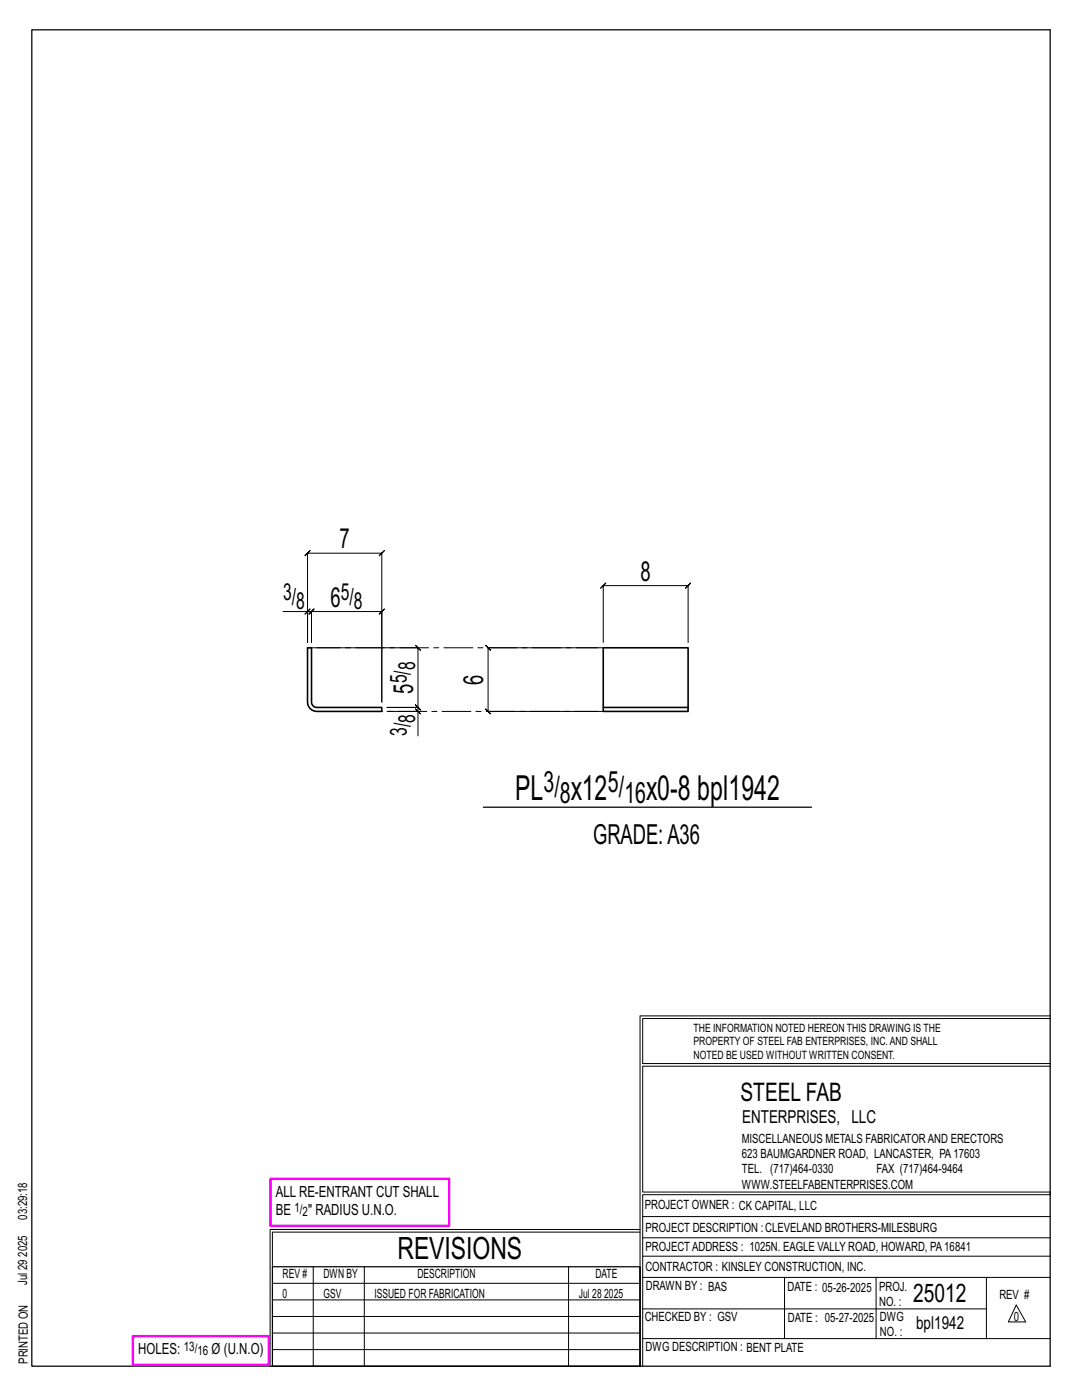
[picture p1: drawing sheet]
<svg xmlns="http://www.w3.org/2000/svg" width="216mm" height="279mm" viewBox="0 0 216 279" stroke-linecap="round" stroke-linejoin="round" font-family="sans-serif">
<defs><g id="words">
<g font-size="6.9">
<text x="102.8" y="159.6">PL</text>
<text x="113.9" y="159.6">x12</text>
<text x="128.9" y="159.6">x0-8 bpl1942</text>
</g>
<text font-size="6.1" x="79.3" y="251.3">REVISIONS</text>
<g font-size="5.9">
<text x="108.4" y="158.1">3/</text>
<text x="111.7" y="160.2">8</text>
<text x="121.3" y="158.1">5/</text>
<text x="124.6" y="160.2">16</text>
</g>
<g font-size="5.5">
<text x="67.7" y="109.4">7</text>
<text x="127.8" y="115.9">8</text>
<text x="66" y="121.1">6</text>
<text x="96.4" y="136.7" transform="rotate(-90 96.4 136.7)">6</text>
<text x="82.4" y="138.4" transform="rotate(-90 82.4 138.4)">5</text>
<text x="118.3" y="168.4">GRADE:A36</text>
</g>
<g font-size="5.1">
<text x="147.8" y="219.8">STEEL FAB</text>
<text x="182.2" y="259.9">25012</text>
</g>
<g font-size="4.7">
<text x="56.5" y="119.8">3/</text>
<text x="68" y="119.8">5/</text>
<text x="59.1" y="121.5">8</text>
<text x="70.6" y="121.5">8</text>
<text x="81.2" y="136.4" transform="rotate(-90 81.2 136.4)">5/</text>
<text x="82.8" y="133.8" transform="rotate(-90 82.8 133.8)">8</text>
<text x="81.2" y="146.9" transform="rotate(-90 81.2 146.9)">3/</text>
<text x="82.8" y="144.3" transform="rotate(-90 82.8 144.3)">8</text>
</g>
<g font-size="3.6">
<text x="148.1" y="224.1">ENTERPRISES, LLC</text>
<text x="182.8" y="265.2">bpl1942</text>
</g>
<g font-size="3.1">
<text x="55" y="238.9">ALL RE-ENTRANT CUT SHALL</text>
<text x="55" y="242.5">BE</text>
<text x="61.5" y="242.5">&quot; RADIUS U.N.O.</text>
<text x="27.6" y="270.2">HOLES:</text>
<text x="42.2" y="270.2">Ø (U.N.O)</text>
</g>
<g font-size="2.6">
<text x="58.8" y="241.8">1/</text>
<text x="60.4" y="242.7">2</text>
<text x="36.7" y="269.6">13/</text>
<text x="39.4" y="270.5">16</text>
</g>
<g font-size="2.5">
<text x="148" y="231.2">623 BAUMGARDNER ROAD, LANCASTER, PA17603</text>
<text x="148" y="228.1">MISCELLANEOUS METALS FABRICATORAND ERECTORS</text>
<text x="148" y="237.2">WWW.STEELFABENTERPRISES.COM</text>
<text x="148" y="234.2">TEL. (717)464-0330</text>
<text x="174.9" y="234.2">FAX (717)464-9464</text>
<text x="5.4" y="243.4" transform="rotate(-90 5.4 243.4)">03:29:18</text>
<text x="128.7" y="241.3">PROJECT OWNER : CK CAPITAL, LLC</text>
<text x="128.8" y="246">PROJECT DESCRIPTION :CLEVELAND BROTHERS-MILESBURG</text>
<text x="5.4" y="250.8" transform="rotate(-90 5.4 250.8)">2025</text>
<text x="128.8" y="249.7">PROJECTADDRESS : 1025N. EAGLE VALLY ROAD, HOWARD, PA16841</text>
<text x="5.4" y="256.5" transform="rotate(-90 5.4 256.5)">Jul 29</text>
<text x="56.4" y="255">REV #</text>
<text x="64.5" y="255">DWN BY</text>
<text x="83.3" y="255">DESCRIPTION</text>
<text x="118.8" y="255">DATE</text>
<text x="128.8" y="253.7">CONTRACTOR : KINSLEY CONSTRUCTION, INC.</text>
<text x="128.9" y="257.5">DRAWN BY : BAS</text>
<text x="157.1" y="257.6">DATE : 05-26-2025</text>
<text x="175.4" y="257.7">PROJ.</text>
<text x="56.4" y="259">0</text>
<text x="64.5" y="259">GSV</text>
<text x="74.7" y="259">ISSUED FOR FABRICATION</text>
<text x="115.5" y="259">Jul 28</text>
<text x="120.6" y="259">2025</text>
<text x="128.6" y="263.7">CHECKED BY : GSV</text>
<text x="157.2" y="263.7">DATE : 05-27-2025</text>
<text x="175.4" y="260.7">NO. :</text>
<text x="175.6" y="263.7">DWG</text>
<text x="199.4" y="259.2">REV #</text>
<text x="202.3" y="263.7">0</text>
<text x="128.8" y="269.7">DWG DESCRIPTION : BENT PLATE</text>
<text x="175.6" y="266.7">NO. :</text>
<text x="5.5" y="272.2" transform="rotate(-90 5.5 272.2)">PRINTED ON</text>
</g>
<g font-size="2.3">
<text x="138.4" y="208.6">PROPERTY OF STEEL FAB ENTERPRISES, INC.AND SHALL</text>
<text x="138.4" y="205.9">THE INFORMATION NOTED HEREON THIS DRAWING IS THE</text>
<text x="138.4" y="211.3">NOTED BE USED WITHOUT WRITTEN CONSENT.</text>
</g>
</g></defs>
<g fill="none" stroke="#000" stroke-width=".2">
<path d="M56.5 122h4.9v6.2v-17.8l-.5 .5 1-1-.5 .5h14.8l-.5 .5 1-1-.5 .5v29.7v-18.1l.5-.5-1 1 .5-.5h-14l.5-.5-1 1 .5-.5v6.2v-6.2l.5-.5-1 1 .5-.5h-.8M60.9 122.5l1-1zM63.2 129.3h20.2l-.5-.5 1 1-.5-.5v11.9l-.5-.5 1 1-.5-.5h-6.2h6.2l-.5-.5 1 1-.5-.5v.8M119.3 129.3h-21.9l-.5-.5 1 1-.5-.5v12.7l-.5-.5 1 1-.5-.5h21.9M120.4 128.2v-11.3l-.5 .5 1-1-.5 .5h16.9l-.5 .5 1-1-.5 .5v11.3M77.2 142h6.2v4.9M82.9 141.5l1 1zM127.7 202.7v70M127.7 202.7h81.8M209.5 203.3h-81.3v9h81.3M209.5 212.8h-81.3v25.1h81.3v.5h-81.3v34.3M54.4 259.4h73.3"/>
<path d="M54.4 256.1h73.3M62.5 252.8v19.9M72.7 252.8v19.9M113.4 252.8v19.9M127.7 245.4h-73.8v27.3M127.7 245.9h-73.3v6.9M128.2 242.8h81.3M128.2 254.9h81.3M128.2 250.7h81.3M128.2 247h81.3M156.5 254.9v12.2M174.8 254.9v12.2"/>
<path d="M196.8 254.9v12.2M54.4 269.3h73.3M54.4 266h73.3M54.4 262.7h73.3M128.2 261.2h68.6M128.2 267.1h81.3M202.8 260.4l1.9 3.4h-3.5z"/>
</g>
<path d="M6.3 6h203.2v266.7h-203.2zM96.5 161.1h65.4M54.4 252.8h73.3v19.9h-73.3z" fill="none" stroke="#000" stroke-width=".25"/>
<path d="M54 235.3h35.6v9.3h-35.6zM26.5 266.7h27.1v5.7h-27.1z" fill="none" stroke="#f0f" stroke-width=".5"/>
<path d="M61.4 129.3h.8v10.8l.3 .8 .7 .3h13v.8h-13a1.85 1.85 0 0 1-1.8-1.9zM120.4 141.2h16.9v.8h-16.9zM120.4 141.2v-11.9h16.9v11.9" fill="none" stroke="#000" stroke-width=".32"/>
<path d="M62.2 129.3h58.2M120.4 142h-44.2" fill="none" stroke="#000" stroke-width=".2" stroke-dasharray="5.8 1 1 1"/>
<use href="#words"/>
</svg>
